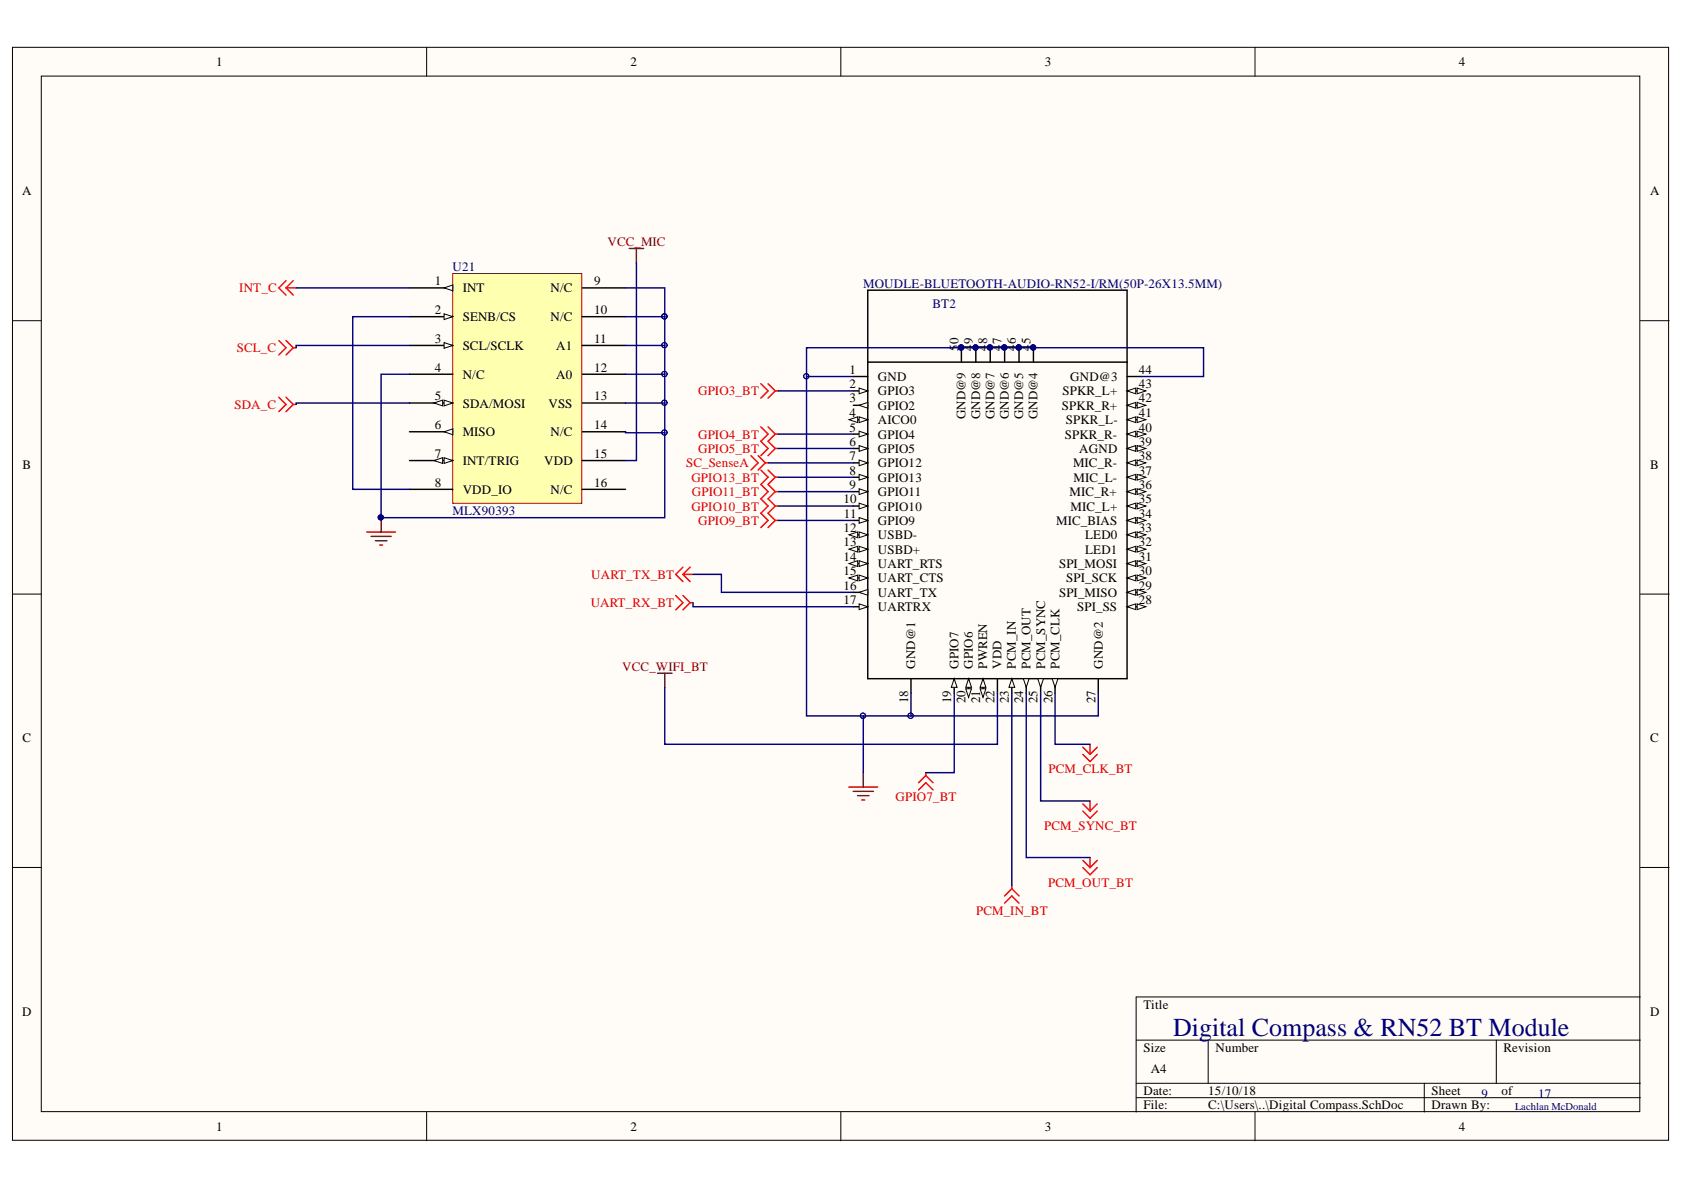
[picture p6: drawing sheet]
<svg xmlns="http://www.w3.org/2000/svg" width="297mm" height="210mm" viewBox="0 0 297 210" stroke-linecap="round" stroke-linejoin="round" font-family="sans-serif">
<defs><g id="words">
<text font-size="4.6" fill="#000080" x="206.9" y="182.8">Digital Compass &amp; RN52 BT Module</text>
<g font-size="2.3">
<text x="38.1" y="11.7">1</text>
<text x="111.2" y="11.7">2</text>
<text x="184.3" y="11.7">3</text>
<text x="257.3" y="11.7">4</text>
<text x="3.9" y="34.5">A</text>
<text x="291.1" y="34.5">A</text>
<text x="76.7" y="50.3">1</text>
<text x="81.6" y="51.5">INT</text>
<text x="97.1" y="51.5">N/C</text>
<text x="104.8" y="50.3">9</text>
<text x="76.7" y="55.3">2</text>
<text x="81.6" y="56.6">SENB/CS</text>
<text x="97.1" y="56.6">N/C</text>
<text x="104.8" y="55.3">10</text>
<text x="76.7" y="65.6">4</text>
<text x="76.7" y="60.5">3</text>
<text x="81.6" y="61.8">SCL/SCLK</text>
<text x="98.1" y="61.8">A1</text>
<text x="104.8" y="60.5">11</text>
<text x="104.8" y="65.6">12</text>
<text x="149.9" y="65.9">1</text>
<text x="169.1" y="61.8" transform="rotate(-90 169.1 61.8)">5</text>
<text x="169.1" y="60.7" transform="rotate(-90 169.1 60.7)">0</text>
<text x="171.6" y="61.8" transform="rotate(-90 171.6 61.8)">4</text>
<text x="171.6" y="60.7" transform="rotate(-90 171.6 60.7)">9</text>
<text x="174.1" y="61.8" transform="rotate(-90 174.1 61.8)">4</text>
<text x="174.1" y="60.7" transform="rotate(-90 174.1 60.7)">8</text>
<text x="176.7" y="61.8" transform="rotate(-90 176.7 61.8)">4</text>
<text x="176.7" y="60.7" transform="rotate(-90 176.7 60.7)">7</text>
<text x="179.2" y="61.8" transform="rotate(-90 179.2 61.8)">4</text>
<text x="179.2" y="60.7" transform="rotate(-90 179.2 60.7)">6</text>
<text x="181.7" y="61.8" transform="rotate(-90 181.7 61.8)">4</text>
<text x="181.7" y="60.7" transform="rotate(-90 181.7 60.7)">5</text>
<text x="200.9" y="65.9">44</text>
<text x="76.7" y="70.6">5</text>
<text x="81.6" y="71.9">SDA/MOSI</text>
<text x="81.6" y="66.8">N/C</text>
<text x="96.7" y="71.9">VSS</text>
<text x="98.1" y="66.8">A0</text>
<text x="104.8" y="70.6">13</text>
<text x="149.9" y="71">3</text>
<text x="149.9" y="68.4">2</text>
<text x="154.8" y="69.7">GPIO3</text>
<text x="154.8" y="67.2">GND</text>
<text x="187.4" y="69.7">SPKR_L+</text>
<text x="188.8" y="67.2">GND@3</text>
<text x="200.9" y="71">42</text>
<text x="200.9" y="68.4">43</text>
<text x="76.7" y="75.7">6</text>
<text x="81.6" y="77">MISO</text>
<text x="97.1" y="77">N/C</text>
<text x="104.8" y="75.7">14</text>
<text x="149.9" y="76.1">5</text>
<text x="149.9" y="73.5">4</text>
<text x="154.8" y="77.4">GPIO4</text>
<text x="154.8" y="74.8">AICO0</text>
<text x="154.8" y="72.2">GPIO2</text>
<text x="170.3" y="73.9" transform="rotate(-90 170.3 73.9)">GND@9</text>
<text x="172.9" y="73.9" transform="rotate(-90 172.9 73.9)">GND@8</text>
<text x="175.4" y="73.9" transform="rotate(-90 175.4 73.9)">GND@7</text>
<text x="177.9" y="73.9" transform="rotate(-90 177.9 73.9)">GND@6</text>
<text x="180.5" y="73.9" transform="rotate(-90 180.5 73.9)">GND@5</text>
<text x="183" y="73.9" transform="rotate(-90 183 73.9)">GND@4</text>
<text x="187.3" y="72.2">SPKR_R+</text>
<text x="187.8" y="77.4">SPKR_R-</text>
<text x="188" y="74.8">SPKR_L-</text>
<text x="200.9" y="76.1">40</text>
<text x="200.9" y="73.5">41</text>
<text x="4" y="82.7">B</text>
<text x="76.7" y="80.8">7</text>
<text x="81.6" y="82">INT/TRIG</text>
<text x="96" y="82">VDD</text>
<text x="104.8" y="80.8">15</text>
<text x="149.9" y="83.7">8</text>
<text x="149.9" y="81.2">7</text>
<text x="149.9" y="78.7">6</text>
<text x="154.8" y="82.5">GPIO12</text>
<text x="154.8" y="79.9">GPIO5</text>
<text x="189.3" y="82.5">MIC_R-</text>
<text x="190.4" y="79.9">AGND</text>
<text x="200.9" y="83.7">37</text>
<text x="200.9" y="81.2">38</text>
<text x="200.9" y="78.7">39</text>
<text x="291.1" y="82.7">B</text>
<text x="76.7" y="85.8">8</text>
<text x="81.6" y="87.1">VDD_IO</text>
<text x="97.1" y="87.1">N/C</text>
<text x="104.8" y="85.8">16</text>
<text x="148.8" y="88.8">10</text>
<text x="149.9" y="86.3">9</text>
<text x="154.8" y="87.5">GPIO11</text>
<text x="154.8" y="85">GPIO13</text>
<text x="188.7" y="87.5">MIC_R+</text>
<text x="189.4" y="85">MIC_L-</text>
<text x="200.9" y="88.8">35</text>
<text x="200.9" y="86.3">36</text>
<text x="148.8" y="93.9">12</text>
<text x="148.8" y="91.3">11</text>
<text x="154.8" y="95.1">USBD-</text>
<text x="154.8" y="92.6">GPIO9</text>
<text x="154.8" y="90.1">GPIO10</text>
<text x="186.3" y="92.6">MIC_BIAS</text>
<text x="188.8" y="90.1">MIC_L+</text>
<text x="191.4" y="95.1">LED0</text>
<text x="200.9" y="93.9">33</text>
<text x="200.9" y="91.3">34</text>
<text x="148.8" y="101.5">15</text>
<text x="148.8" y="98.9">14</text>
<text x="148.8" y="96.4">13</text>
<text x="154.8" y="100.2">UART_RTS</text>
<text x="154.8" y="97.7">USBD+</text>
<text x="186.8" y="100.2">SPI_MOSI</text>
<text x="191.4" y="97.7">LED1</text>
<text x="200.9" y="101.5">30</text>
<text x="200.9" y="98.9">31</text>
<text x="200.9" y="96.4">32</text>
<text x="148.8" y="106.5">17</text>
<text x="148.8" y="104">16</text>
<text x="154.8" y="107.8">UARTRX</text>
<text x="154.8" y="105.3">UART_TX</text>
<text x="154.8" y="102.7">UART_CTS</text>
<text x="186.8" y="105.3">SPI_MISO</text>
<text x="188.1" y="102.7">SPI_SCK</text>
<text x="190" y="107.8">SPI_SS</text>
<text x="200.9" y="106.5">28</text>
<text x="200.9" y="104">29</text>
<text x="161.4" y="117.9" transform="rotate(-90 161.4 117.9)">GND@1</text>
<text x="169.1" y="117.9" transform="rotate(-90 169.1 117.9)">GPIO7</text>
<text x="171.6" y="117.9" transform="rotate(-90 171.6 117.9)">GPIO6</text>
<text x="174.1" y="117.9" transform="rotate(-90 174.1 117.9)">PWREN</text>
<text x="176.7" y="117.9" transform="rotate(-90 176.7 117.9)">VDD</text>
<text x="179.2" y="117.9" transform="rotate(-90 179.2 117.9)">PCM_IN</text>
<text x="181.7" y="117.9" transform="rotate(-90 181.7 117.9)">PCM_OUT</text>
<text x="184.4" y="117.9" transform="rotate(-90 184.4 117.9)">PCM_SYNC</text>
<text x="186.9" y="117.9" transform="rotate(-90 186.9 117.9)">PCM_CLK</text>
<text x="194.5" y="117.9" transform="rotate(-90 194.5 117.9)">GND@2</text>
<text x="160.2" y="124" transform="rotate(-90 160.2 124)">18</text>
<text x="167.8" y="124" transform="rotate(-90 167.8 124)">19</text>
<text x="170.3" y="124" transform="rotate(-90 170.3 124)">20</text>
<text x="172.9" y="124" transform="rotate(-90 172.9 124)">21</text>
<text x="175.4" y="124" transform="rotate(-90 175.4 124)">22</text>
<text x="177.9" y="124" transform="rotate(-90 177.9 124)">23</text>
<text x="180.5" y="124" transform="rotate(-90 180.5 124)">24</text>
<text x="183" y="124" transform="rotate(-90 183 124)">25</text>
<text x="185.6" y="124" transform="rotate(-90 185.6 124)">26</text>
<text x="193.2" y="124" transform="rotate(-90 193.2 124)">27</text>
<text x="4" y="130.9">C</text>
<text x="291.1" y="130.9">C</text>
<text x="3.9" y="179.2">D</text>
<text x="201.7" y="177.9">Title</text>
<text x="291.1" y="179.2">D</text>
<text x="201.7" y="185.5">Size</text>
<text x="214.4" y="185.5">Number</text>
<text x="265.2" y="185.5">Revision</text>
<text x="203" y="189.3">A4</text>
<text x="201.7" y="193.1">Date:</text>
<text x="201.7" y="195.7">File:</text>
<text x="213.1" y="193.1">15/10/18</text>
<text x="213.1" y="195.7">C:\Users\..\Digital Compass.SchDoc</text>
<text x="252.5" y="193.1">Sheet</text>
<text x="252.5" y="195.7">Drawn By:</text>
<text x="264.8" y="193.1">of</text>
<text x="38.1" y="199.5">1</text>
<text x="111.2" y="199.5">2</text>
<text x="184.3" y="199.5">3</text>
<text x="257.3" y="199.5">4</text>
</g>
<g font-size="2.3" fill="#000080">
<text x="79.8" y="47.7">U21</text>
<text x="152.2" y="50.9">MOUDLE-BLUETOOTH-AUDIO-RN52-I/RM(50P-26X13.5MM)</text>
<text x="164.5" y="54.4">BT2</text>
<text x="79.8" y="90.9">MLX90393</text>
<text x="261.3" y="193.6">9</text>
<text x="271.3" y="193.6">17</text>
</g>
<g font-size="2.3" fill="#800000">
<text x="107.2" y="43.3">VCC_MIC</text>
<text x="109.8" y="118.3">VCC_WIFI_BT</text>
</g>
<g font-size="2.3" fill="#f00">
<text x="42.2" y="51.5">INT_C</text>
<text x="41.8" y="62.1">SCL_C</text>
<text x="123.1" y="69.7">GPIO3_BT</text>
<text x="41.4" y="72.1">SDA_C</text>
<text x="123.1" y="77.4">GPIO4_BT</text>
<text x="121" y="82.5">SC_SenseA</text>
<text x="123.1" y="79.9">GPIO5_BT</text>
<text x="122" y="85">GPIO13_BT</text>
<text x="122" y="87.5">GPIO11_BT</text>
<text x="122" y="90.1">GPIO10_BT</text>
<text x="123.1" y="92.6">GPIO9_BT</text>
<text x="104.2" y="107.1">UART_RX_BT</text>
<text x="104.3" y="102.1">UART_TX_BT</text>
<text x="185" y="136.4">PCM_CLK_BT</text>
<text x="158" y="141.3">GPIO7_BT</text>
<text x="184.2" y="146.4">PCM_SYNC_BT</text>
<text x="172.2" y="161.4">PCM_IN_BT</text>
<text x="184.9" y="156.4">PCM_OUT_BT</text>
</g>
<text font-size="1.9" fill="#000080" x="267.2" y="195.8">Lachlan McDonald</text>
</g></defs>
<g fill="#fffcf8" stroke="#000" stroke-width=".18">
<path d="M2.2 8.3h292.1v192.8h-292.1z"/>
<path d="M7.3 13.4h281.9v182.7h-281.9z"/>
</g>
<g fill="none" stroke="#000" stroke-width=".18">
<path d="M75.3 8.3v5.1M148.3 8.3v5.1M221.4 8.3v5.1M2.2 56.6h5.1M289.3 56.6h5.1M2.2 104.8h5.1M289.3 104.8h5.1M2.2 153h5.1M289.3 153h5.1M289.3 175.9h-88.9v20.3M75.3 196.2v5M148.3 196.2v5"/>
<path d="M200.4 183.5h88.9M200.4 191.1h88.9M200.4 193.6h88.9M213.1 183.5v7.6M221.4 196.2v5M251.2 191.1v5.1M263.9 183.5v7.6"/>
</g>
<path d="M79.9 48.2h22.7v40.6h-22.7z" fill="#ffffb0" stroke="#800000" stroke-width=".18"/>
<path d="M72.2 86.3h7.7M72.2 81.2h7.7" fill="none" stroke="#000" stroke-width=".25"/>
<path d="M78.3 80.7l1.6 .5-1.6 .5z" fill="#fffcf8"/>
<path d="M78.3 80.7l1.6 .5-1.6 .5z" fill="none" stroke="#000" stroke-width=".18"/>
<path d="M76.6 81.2l1.5-.5v1z" fill="#fffcf8"/>
<path d="M76.6 81.2l1.5-.5v1z" fill="none" stroke="#000" stroke-width=".18"/>
<path d="M72.2 76.2h7.7" fill="none" stroke="#000" stroke-width=".25"/>
<path d="M78.3 76.2l1.6-.5v1z" fill="#fffcf8"/>
<path d="M78.3 76.2l1.6-.5v1z" fill="none" stroke="#000" stroke-width=".18"/>
<path d="M72.2 71.1h7.7" fill="none" stroke="#000" stroke-width=".25"/>
<path d="M78.3 70.6l1.6 .5-1.6 .5z" fill="#fffcf8"/>
<path d="M78.3 70.6l1.6 .5-1.6 .5z" fill="none" stroke="#000" stroke-width=".18"/>
<path d="M76.6 71.1l1.5-.5v1z" fill="#fffcf8"/>
<path d="M76.6 71.1l1.5-.5v1z" fill="none" stroke="#000" stroke-width=".18"/>
<path d="M72.2 66h7.7M72.2 60.9h7.7" fill="none" stroke="#000" stroke-width=".25"/>
<path d="M78.3 60.4l1.6 .5-1.6 .5z" fill="#fffcf8"/>
<path d="M78.3 60.4l1.6 .5-1.6 .5z" fill="none" stroke="#000" stroke-width=".18"/>
<path d="M72.2 55.9h7.7" fill="none" stroke="#000" stroke-width=".25"/>
<path d="M78.3 55.4l1.6 .5-1.6 .5z" fill="#fffcf8"/>
<path d="M78.3 55.4l1.6 .5-1.6 .5z" fill="none" stroke="#000" stroke-width=".18"/>
<path d="M72.2 50.8h7.7" fill="none" stroke="#000" stroke-width=".25"/>
<path d="M78.3 50.8l1.6-.5v1z" fill="#fffcf8"/>
<path d="M78.3 50.8l1.6-.5v1z" fill="none" stroke="#000" stroke-width=".18"/>
<path d="M102.7 50.8h7.6M102.7 55.9h7.6M153.1 51.2h45.7v68.5h-45.7zM102.7 60.9h7.6M102.7 66h7.6M102.7 71.1h7.6M102.7 76.2h7.6M153.1 63.9h45.7M102.7 81.2h7.6M102.7 86.3h7.6M186.1 119.7v2.6M193.7 119.7v2.6" fill="none" stroke="#000" stroke-width=".25"/>
<path d="M50.5 50.8l1.2 1.3M50.5 49.5l-1.3 1.3 1.3 1.3M50.5 50.8h1.7M51.7 49.5l-1.2 1.3" fill="none" stroke="#f00" stroke-width=".25"/>
<path d="M64.7 93.9h5.1M65.4 94.6h3.6M66.2 95.4h2M67 96.1h.5M67.2 91.3v2.6" fill="none" stroke="#800000" stroke-width=".25"/>
<circle cx="67.2" cy="91.3" r=".46" fill="#000080" stroke="#000080" stroke-width=".18"/>
<path d="M185.6 119.7h1l-.5 1.5z" fill="#fffcf8"/>
<path d="M185.6 119.7h1l-.5 1.5z" fill="none" stroke="#000" stroke-width=".18"/>
<path d="M183.6 119.7v2.6" fill="none" stroke="#000" stroke-width=".25"/>
<path d="M183 119.7h1.1l-.5 1.5z" fill="#fffcf8"/>
<path d="M183 119.7h1.1l-.5 1.5z" fill="none" stroke="#000" stroke-width=".18"/>
<path d="M181 119.7v2.6" fill="none" stroke="#000" stroke-width=".25"/>
<path d="M180.5 119.7h1l-.5 1.5z" fill="#fffcf8"/>
<path d="M180.5 119.7h1l-.5 1.5z" fill="none" stroke="#000" stroke-width=".18"/>
<path d="M178.5 119.7v2.6" fill="none" stroke="#000" stroke-width=".25"/>
<path d="M178.5 119.7l.5 1.5h-1z" fill="#fffcf8"/>
<path d="M178.5 119.7l.5 1.5h-1z" fill="none" stroke="#000" stroke-width=".18"/>
<path d="M175.9 119.7v2.6M198.8 107h2.5" fill="none" stroke="#000" stroke-width=".25"/>
<path d="M198.8 107l1.5-.5v1z" fill="#fffcf8"/>
<path d="M198.8 107l1.5-.5v1z" fill="none" stroke="#000" stroke-width=".18"/>
<path d="M200.6 106.5l1.5 .5-1.5 .5z" fill="#fffcf8"/>
<path d="M200.6 106.5l1.5 .5-1.5 .5z" fill="none" stroke="#000" stroke-width=".18"/>
<path d="M198.8 104.5h2.5" fill="none" stroke="#000" stroke-width=".25"/>
<path d="M198.8 104.5l1.5-.5v1z" fill="#fffcf8"/>
<path d="M198.8 104.5l1.5-.5v1z" fill="none" stroke="#000" stroke-width=".18"/>
<path d="M200.6 104l1.5 .5-1.5 .5z" fill="#fffcf8"/>
<path d="M200.6 104l1.5 .5-1.5 .5z" fill="none" stroke="#000" stroke-width=".18"/>
<path d="M198.8 101.9h2.5" fill="none" stroke="#000" stroke-width=".25"/>
<path d="M198.8 101.9l1.5-.5v1.1z" fill="#fffcf8"/>
<path d="M198.8 101.9l1.5-.5v1.1z" fill="none" stroke="#000" stroke-width=".18"/>
<path d="M200.6 101.4l1.5 .5-1.5 .6z" fill="#fffcf8"/>
<path d="M200.6 101.4l1.5 .5-1.5 .6z" fill="none" stroke="#000" stroke-width=".18"/>
<path d="M198.8 99.4h2.5" fill="none" stroke="#000" stroke-width=".25"/>
<path d="M198.8 99.4l1.5-.5v1z" fill="#fffcf8"/>
<path d="M198.8 99.4l1.5-.5v1z" fill="none" stroke="#000" stroke-width=".18"/>
<path d="M200.6 98.9l1.5 .5-1.5 .5z" fill="#fffcf8"/>
<path d="M200.6 98.9l1.5 .5-1.5 .5z" fill="none" stroke="#000" stroke-width=".18"/>
<path d="M198.8 96.9h2.5" fill="none" stroke="#000" stroke-width=".25"/>
<path d="M198.8 96.9l1.5-.5v1z" fill="#fffcf8"/>
<path d="M198.8 96.9l1.5-.5v1z" fill="none" stroke="#000" stroke-width=".18"/>
<path d="M200.6 96.4l1.5 .5-1.5 .5z" fill="#fffcf8"/>
<path d="M200.6 96.4l1.5 .5-1.5 .5z" fill="none" stroke="#000" stroke-width=".18"/>
<path d="M198.8 94.3h2.5" fill="none" stroke="#000" stroke-width=".25"/>
<path d="M198.8 94.3l1.5-.5v1z" fill="#fffcf8"/>
<path d="M198.8 94.3l1.5-.5v1z" fill="none" stroke="#000" stroke-width=".18"/>
<path d="M200.6 93.8l1.5 .5-1.5 .5z" fill="#fffcf8"/>
<path d="M200.6 93.8l1.5 .5-1.5 .5z" fill="none" stroke="#000" stroke-width=".18"/>
<path d="M198.8 91.8h2.5" fill="none" stroke="#000" stroke-width=".25"/>
<path d="M198.8 91.8l1.5-.5v1z" fill="#fffcf8"/>
<path d="M198.8 91.8l1.5-.5v1z" fill="none" stroke="#000" stroke-width=".18"/>
<path d="M200.6 91.3l1.5 .5-1.5 .5z" fill="#fffcf8"/>
<path d="M200.6 91.3l1.5 .5-1.5 .5z" fill="none" stroke="#000" stroke-width=".18"/>
<path d="M198.8 89.3h2.5" fill="none" stroke="#000" stroke-width=".25"/>
<path d="M198.8 89.3l1.5-.6v1.1z" fill="#fffcf8"/>
<path d="M198.8 89.3l1.5-.6v1.1z" fill="none" stroke="#000" stroke-width=".18"/>
<path d="M200.6 88.7l1.5 .6-1.5 .5z" fill="#fffcf8"/>
<path d="M200.6 88.7l1.5 .6-1.5 .5z" fill="none" stroke="#000" stroke-width=".18"/>
<path d="M198.8 86.7h2.5" fill="none" stroke="#000" stroke-width=".25"/>
<path d="M198.8 86.7l1.5-.5v1z" fill="#fffcf8"/>
<path d="M198.8 86.7l1.5-.5v1z" fill="none" stroke="#000" stroke-width=".18"/>
<path d="M200.6 86.2l1.5 .5-1.5 .5z" fill="#fffcf8"/>
<path d="M200.6 86.2l1.5 .5-1.5 .5z" fill="none" stroke="#000" stroke-width=".18"/>
<path d="M198.8 84.2h2.5" fill="none" stroke="#000" stroke-width=".25"/>
<path d="M198.8 84.2l1.5-.5v1z" fill="#fffcf8"/>
<path d="M198.8 84.2l1.5-.5v1z" fill="none" stroke="#000" stroke-width=".18"/>
<path d="M200.6 83.7l1.5 .5-1.5 .5z" fill="#fffcf8"/>
<path d="M200.6 83.7l1.5 .5-1.5 .5z" fill="none" stroke="#000" stroke-width=".18"/>
<path d="M198.8 81.6h2.5" fill="none" stroke="#000" stroke-width=".25"/>
<path d="M198.8 81.6l1.5-.5v1.1z" fill="#fffcf8"/>
<path d="M198.8 81.6l1.5-.5v1.1z" fill="none" stroke="#000" stroke-width=".18"/>
<path d="M200.6 81.1l1.5 .5-1.5 .6z" fill="#fffcf8"/>
<path d="M200.6 81.1l1.5 .5-1.5 .6z" fill="none" stroke="#000" stroke-width=".18"/>
<path d="M198.8 79.1h2.5" fill="none" stroke="#000" stroke-width=".25"/>
<path d="M198.8 79.1l1.5-.5v1z" fill="#fffcf8"/>
<path d="M198.8 79.1l1.5-.5v1z" fill="none" stroke="#000" stroke-width=".18"/>
<path d="M200.6 78.6l1.5 .5-1.5 .5z" fill="#fffcf8"/>
<path d="M200.6 78.6l1.5 .5-1.5 .5z" fill="none" stroke="#000" stroke-width=".18"/>
<path d="M198.8 76.6h2.5" fill="none" stroke="#000" stroke-width=".25"/>
<path d="M198.8 76.6l1.5-.5v1z" fill="#fffcf8"/>
<path d="M198.8 76.6l1.5-.5v1z" fill="none" stroke="#000" stroke-width=".18"/>
<path d="M200.6 76.1l1.5 .5-1.5 .5z" fill="#fffcf8"/>
<path d="M200.6 76.1l1.5 .5-1.5 .5z" fill="none" stroke="#000" stroke-width=".18"/>
<path d="M198.8 74h2.5" fill="none" stroke="#000" stroke-width=".25"/>
<path d="M198.8 74l1.5-.5v1z" fill="#fffcf8"/>
<path d="M198.8 74l1.5-.5v1z" fill="none" stroke="#000" stroke-width=".18"/>
<path d="M200.6 73.5l1.5 .5-1.5 .5z" fill="#fffcf8"/>
<path d="M200.6 73.5l1.5 .5-1.5 .5z" fill="none" stroke="#000" stroke-width=".18"/>
<path d="M198.8 71.5h2.5" fill="none" stroke="#000" stroke-width=".25"/>
<path d="M198.8 71.5l1.5-.5v1z" fill="#fffcf8"/>
<path d="M198.8 71.5l1.5-.5v1z" fill="none" stroke="#000" stroke-width=".18"/>
<path d="M200.6 71l1.5 .5-1.5 .5z" fill="#fffcf8"/>
<path d="M200.6 71l1.5 .5-1.5 .5z" fill="none" stroke="#000" stroke-width=".18"/>
<path d="M198.8 69h2.5" fill="none" stroke="#000" stroke-width=".25"/>
<path d="M198.8 69l1.5-.6v1.1z" fill="#fffcf8"/>
<path d="M198.8 69l1.5-.6v1.1z" fill="none" stroke="#000" stroke-width=".18"/>
<path d="M200.6 68.4l1.5 .6-1.5 .5z" fill="#fffcf8"/>
<path d="M200.6 68.4l1.5 .6-1.5 .5z" fill="none" stroke="#000" stroke-width=".18"/>
<path d="M177.2 61.3v2.6M179.7 61.3v2.6M182.3 61.3v2.6M198.8 66.4h2.5M173.4 119.7v2.6" fill="none" stroke="#000" stroke-width=".25"/>
<g fill="#000080" stroke="#000080" stroke-width=".18">
<circle cx="177.1" cy="61.3" r=".46"/>
<circle cx="179.7" cy="61.3" r=".46"/>
<circle cx="182.2" cy="61.3" r=".46"/>
</g>
<path d="M173.4 119.7l.5 1.5h-1z" fill="#fffcf8"/>
<path d="M173.4 119.7l.5 1.5h-1z" fill="none" stroke="#000" stroke-width=".18"/>
<path d="M172.9 121.5h1l-.5 1.5z" fill="#fffcf8"/>
<path d="M172.9 121.5h1l-.5 1.5z" fill="none" stroke="#000" stroke-width=".18"/>
<path d="M170.9 119.7v2.6" fill="none" stroke="#000" stroke-width=".25"/>
<path d="M170.9 119.7l.5 1.5h-1.1z" fill="#fffcf8"/>
<path d="M170.9 119.7l.5 1.5h-1.1z" fill="none" stroke="#000" stroke-width=".18"/>
<path d="M170.3 121.5h1.1l-.5 1.5z" fill="#fffcf8"/>
<path d="M170.3 121.5h1.1l-.5 1.5z" fill="none" stroke="#000" stroke-width=".18"/>
<path d="M168.3 119.7v2.6" fill="none" stroke="#000" stroke-width=".25"/>
<path d="M168.3 119.7l.5 1.5h-1z" fill="#fffcf8"/>
<path d="M168.3 119.7l.5 1.5h-1z" fill="none" stroke="#000" stroke-width=".18"/>
<path d="M150.5 107h2.6M160.7 119.7v2.6" fill="none" stroke="#000" stroke-width=".25"/>
<path d="M151.5 106.5l1.6 .5-1.6 .5z" fill="#fffcf8"/>
<path d="M151.5 106.5l1.6 .5-1.6 .5z" fill="none" stroke="#000" stroke-width=".18"/>
<path d="M150.5 104.5h2.6" fill="none" stroke="#000" stroke-width=".25"/>
<path d="M151.5 104.5l1.6-.5v1z" fill="#fffcf8"/>
<path d="M151.5 104.5l1.6-.5v1z" fill="none" stroke="#000" stroke-width=".18"/>
<path d="M150.5 101.9h2.6" fill="none" stroke="#000" stroke-width=".25"/>
<path d="M151.5 101.4l1.6 .5-1.6 .6z" fill="#fffcf8"/>
<path d="M151.5 101.4l1.6 .5-1.6 .6z" fill="none" stroke="#000" stroke-width=".18"/>
<path d="M149.8 101.9l1.5-.5v1.1z" fill="#fffcf8"/>
<path d="M149.8 101.9l1.5-.5v1.1z" fill="none" stroke="#000" stroke-width=".18"/>
<path d="M150.5 99.4h2.6" fill="none" stroke="#000" stroke-width=".25"/>
<path d="M151.5 98.9l1.6 .5-1.6 .5z" fill="#fffcf8"/>
<path d="M151.5 98.9l1.6 .5-1.6 .5z" fill="none" stroke="#000" stroke-width=".18"/>
<path d="M149.8 99.4l1.5-.5v1z" fill="#fffcf8"/>
<path d="M149.8 99.4l1.5-.5v1z" fill="none" stroke="#000" stroke-width=".18"/>
<path d="M150.5 96.9h2.6" fill="none" stroke="#000" stroke-width=".25"/>
<path d="M151.5 96.4l1.6 .5-1.6 .5z" fill="#fffcf8"/>
<path d="M151.5 96.4l1.6 .5-1.6 .5z" fill="none" stroke="#000" stroke-width=".18"/>
<path d="M149.8 96.9l1.5-.5v1z" fill="#fffcf8"/>
<path d="M149.8 96.9l1.5-.5v1z" fill="none" stroke="#000" stroke-width=".18"/>
<path d="M150.5 94.3h2.6" fill="none" stroke="#000" stroke-width=".25"/>
<path d="M151.5 93.8l1.6 .5-1.6 .5z" fill="#fffcf8"/>
<path d="M151.5 93.8l1.6 .5-1.6 .5z" fill="none" stroke="#000" stroke-width=".18"/>
<path d="M149.8 94.3l1.5-.5v1z" fill="#fffcf8"/>
<path d="M149.8 94.3l1.5-.5v1z" fill="none" stroke="#000" stroke-width=".18"/>
<path d="M150.5 91.8h2.6" fill="none" stroke="#000" stroke-width=".25"/>
<path d="M151.5 91.3l1.6 .5-1.6 .5z" fill="#fffcf8"/>
<path d="M151.5 91.3l1.6 .5-1.6 .5z" fill="none" stroke="#000" stroke-width=".18"/>
<path d="M150.5 89.3h2.6" fill="none" stroke="#000" stroke-width=".25"/>
<path d="M151.5 88.7l1.6 .6-1.6 .5z" fill="#fffcf8"/>
<path d="M151.5 88.7l1.6 .6-1.6 .5z" fill="none" stroke="#000" stroke-width=".18"/>
<path d="M150.5 86.7h2.6" fill="none" stroke="#000" stroke-width=".25"/>
<path d="M151.5 86.2l1.6 .5-1.6 .5z" fill="#fffcf8"/>
<path d="M151.5 86.2l1.6 .5-1.6 .5z" fill="none" stroke="#000" stroke-width=".18"/>
<path d="M150.5 84.2h2.6" fill="none" stroke="#000" stroke-width=".25"/>
<path d="M151.5 83.7l1.6 .5-1.6 .5z" fill="#fffcf8"/>
<path d="M151.5 83.7l1.6 .5-1.6 .5z" fill="none" stroke="#000" stroke-width=".18"/>
<path d="M150.5 81.6h2.6" fill="none" stroke="#000" stroke-width=".25"/>
<path d="M151.5 81.1l1.6 .5-1.6 .6z" fill="#fffcf8"/>
<path d="M151.5 81.1l1.6 .5-1.6 .6z" fill="none" stroke="#000" stroke-width=".18"/>
<path d="M150.5 79.1h2.6" fill="none" stroke="#000" stroke-width=".25"/>
<path d="M151.5 78.6l1.6 .5-1.6 .5z" fill="#fffcf8"/>
<path d="M151.5 78.6l1.6 .5-1.6 .5z" fill="none" stroke="#000" stroke-width=".18"/>
<path d="M150.5 76.6h2.6" fill="none" stroke="#000" stroke-width=".25"/>
<path d="M151.5 76.1l1.6 .5-1.6 .5z" fill="#fffcf8"/>
<path d="M151.5 76.1l1.6 .5-1.6 .5z" fill="none" stroke="#000" stroke-width=".18"/>
<path d="M150.5 74h2.6" fill="none" stroke="#000" stroke-width=".25"/>
<path d="M151.5 73.5l1.6 .5-1.6 .5z" fill="#fffcf8"/>
<path d="M151.5 73.5l1.6 .5-1.6 .5z" fill="none" stroke="#000" stroke-width=".18"/>
<path d="M149.8 74l1.5-.5v1z" fill="#fffcf8"/>
<path d="M149.8 74l1.5-.5v1z" fill="none" stroke="#000" stroke-width=".18"/>
<path d="M150.5 71.5h2.6" fill="none" stroke="#000" stroke-width=".25"/>
<path d="M151.5 71.5l1.6-.5v1z" fill="#fffcf8"/>
<path d="M151.5 71.5l1.6-.5v1z" fill="none" stroke="#000" stroke-width=".18"/>
<path d="M150.5 69h2.6" fill="none" stroke="#000" stroke-width=".25"/>
<path d="M151.5 68.4l1.6 .6-1.6 .5z" fill="#fffcf8"/>
<path d="M151.5 68.4l1.6 .6-1.6 .5z" fill="none" stroke="#000" stroke-width=".18"/>
<path d="M150.5 66.4h2.6M169.6 61.3v2.6M172.1 61.3v2.6M174.7 61.3v2.6" fill="none" stroke="#000" stroke-width=".25"/>
<g fill="#000080" stroke="#000080" stroke-width=".18">
<circle cx="169.5" cy="61.3" r=".46"/>
<circle cx="172.1" cy="61.3" r=".46"/>
<circle cx="174.6" cy="61.3" r=".46"/>
<circle cx="177.1" cy="61.3" r=".46"/>
<circle cx="179.7" cy="61.3" r=".46"/>
<circle cx="182.2" cy="61.3" r=".46"/>
</g>
<g fill="none" stroke="#f00" stroke-width=".25">
<path d="M49.2 60.1l1.3 1.2-1.3 1.3M49.2 70.1l1.3 1.2-1.3 1.3M50.5 60.1l1.2 1.2M50.5 70.1l1.2 1.2M51.7 61.3l-1.2 1.3M51.7 61.3h.5M51.7 71.3l-1.2 1.3M51.7 71.3h.5M134.2 67.7l1.3 1.3-1.3 1.2M134.2 75.3l1.3 1.3-1.3 1.2 1.3 1.3-1.3 1.3M135.5 67.7l1.2 1.3M135.5 75.3l1.2 1.3"/>
<path d="M136.7 69l-1.2 1.2M136.7 69h.6M136.7 76.6l-1.2 1.2 1.2 1.3M136.7 76.6h.6M136.7 79.1l-1.2 1.3M136.7 79.1h.6M132.5 80.4l1.2 1.2-1.2 1.3M133.7 80.4l1.3 1.2M134.2 82.9l1.3 1.3-1.3 1.3 1.3 1.2-1.3 1.3 1.3 1.3-1.3 1.2 1.3 1.3-1.3 1.3M135 81.6l-1.3 1.3M135 81.6h.5M135.5 82.9l1.2 1.3"/>
<path d="M136.7 84.2l-1.2 1.3 1.2 1.2M136.7 84.2h.6M136.7 86.7l-1.2 1.3 1.2 1.3M136.7 86.7h.6M136.7 89.3l-1.2 1.2 1.2 1.3M136.7 89.3h.6M136.7 91.8l-1.2 1.3M136.7 91.8h.6M119.2 105l1.3 1.3-1.3 1.3M120.5 101.3l1.2 1.3M120.5 100l-1.3 1.3 1.3 1.3M120.5 101.3h1.7"/>
<path d="M120.5 105l1.2 1.3M121.7 100l-1.2 1.3M121.7 106.3l-1.2 1.3M121.7 106.3h.5M162 139.3l1.3-1.2 1.3 1.2M163.3 136.8l-1.3 1.3M163.3 136.8l1.3 1.3M163.3 136.3v.5M191 131.8l1.3 1.3M191 133.1l1.3 1.2 1.2-1.2M192.3 131.3v1.8M193.5 131.8l-1.2 1.3"/>
<path d="M177.2 159.3l1.3-1.3 1.2 1.3M178.5 156.8l-1.3 1.2M178.5 156.8l1.2 1.2M178.5 156.3v.5M191 141.8l1.3 1.3M191 143.1l1.3 1.2 1.2-1.2M191 151.8l1.3 1.2M191 153l1.3 1.3 1.2-1.3M192.3 141.3v1.8M192.3 151.3v1.7M193.5 141.8l-1.2 1.3M193.5 151.8l-1.2 1.2"/>
</g>
<path d="M111 43.8h2.5M112.3 43.8v2.6M116 118.7h2.5M117.3 118.7v2.6M149.7 138.8h5.1M150.5 139.6h3.6M152.3 136.3v2.5M151.3 140.3h2M152 141.1h.5" fill="none" stroke="#800000" stroke-width=".25"/>
<g fill="none" stroke="#000080" stroke-width=".25">
<path d="M52.2 50.8h20M72.2 55.9h-10v30.4h10M110.3 50.8h7v5.1M110.3 55.9h7M112.3 46.4v34.8h-2M117.3 55.9v5M72.2 66h-5v25.3h50.1v-15M72.2 60.9h-20v.4M72.2 71.1h-20v.2M110.3 71.1h7v5.2h-7v-.1M110.3 66h7v5.1M110.3 60.9h7v5.1"/>
<path d="M137.3 69h13.2M137.3 79.1h13.2M137.3 76.6h13.2M142.3 66.4v59.9h18.4M150.5 66.4h-8.2v-5.1h70v5.1h-11M135.5 81.6h15M137.3 84.2h13.2M137.3 86.7h13.2M137.3 89.3h13.2M137.3 91.8h13.2M122.2 101.3h5v3.2h23.3M122.2 106.3v.7h28.3"/>
<path d="M117.3 121.3v10h58.6v-9M152.3 126.3v10M160.7 122.3v4h33v-4M168.3 122.3v14h-5M178.5 122.3v34M181 122.3v29h11.3M183.6 122.3v19h8.7M186.1 122.3v9h6.2"/>
</g>
<g fill="none" stroke="#000080" stroke-width=".18">
<circle cx="117.2" cy="55.8" r=".46"/>
<circle cx="117.2" cy="66" r=".47"/>
<circle cx="117.2" cy="60.9" r=".46"/>
<circle cx="117.2" cy="76.3" r=".46"/>
<circle cx="117.2" cy="71" r=".46"/>
<circle cx="142.2" cy="66.4" r=".46"/>
<circle cx="169.5" cy="61.3" r=".46"/>
<circle cx="172.1" cy="61.3" r=".46"/>
<circle cx="174.6" cy="61.3" r=".46"/>
<circle cx="177.1" cy="61.3" r=".46"/>
<circle cx="179.7" cy="61.3" r=".46"/>
<circle cx="182.2" cy="61.3" r=".46"/>
<circle cx="67.2" cy="91.3" r=".46"/>
<circle cx="152.2" cy="126.2" r=".47"/>
<circle cx="160.6" cy="126.2" r=".47"/>
</g>
<use href="#words"/>
</svg>
